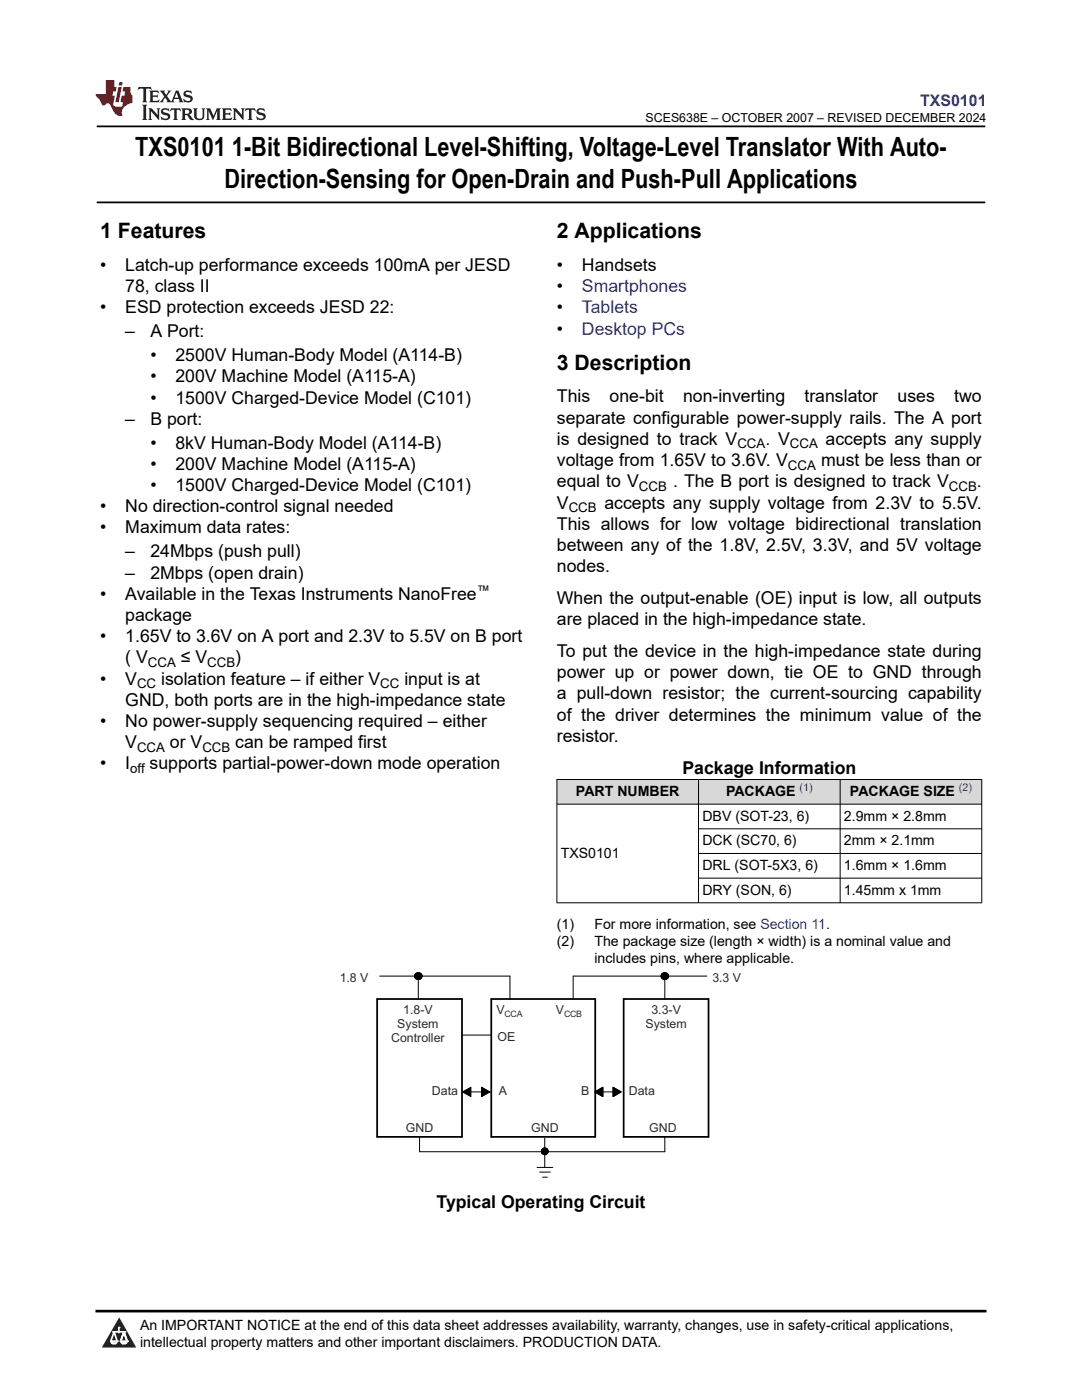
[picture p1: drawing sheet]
<svg xmlns="http://www.w3.org/2000/svg" width="216mm" height="279mm" viewBox="0 0 216 279" stroke-linecap="round" stroke-linejoin="round" font-family="sans-serif">
<defs><g id="words">
<g font-size="5.3">
<text x="27" y="31.2">TXS0101</text>
<text x="46.3" y="31.2">1-Bit Bidirectional Level-Shifting, Voltage-Level Translator With Auto-</text>
<text x="44.8" y="37.5">Direction-Sensing for Open-Drain and Push-Pull Applications</text>
</g>
<g font-size="4.2">
<text x="20" y="47.5">1 Features</text>
<text x="111.1" y="47.5">2 Applications</text>
<text x="111.1" y="73.8">3 Description</text>
</g>
<g font-size="3.5">
<text x="20" y="54.1">•</text>
<text x="25" y="54.1">Latch-up performance exceeds 100mA per JESD</text>
<text x="25" y="58.3">78, class II</text>
<text x="111.1" y="54.1">•</text>
<text x="111.1" y="58.3">•</text>
<text x="116.1" y="54.1">Handsets</text>
<text x="20" y="62.5">•</text>
<text x="25" y="62.5">ESD protection exceeds JESD 22:</text>
<text x="111.1" y="62.5">•</text>
<text x="25" y="67.3">–</text>
<text x="30" y="67.3">A Port:</text>
<text x="111.1" y="66.8">•</text>
<text x="30" y="72.1">•</text>
<text x="30" y="76.3">•</text>
<text x="35" y="72.1">2500V Human-Body Model (A114-B)</text>
<text x="35" y="76.3">200V Machine Model (A115-A)</text>
<text x="30" y="80.5">•</text>
<text x="35" y="80.5">1500V Charged-Device Model (C101)</text>
<text x="111.1" y="80.3">This</text>
<text x="121.6" y="80.3">one-bit</text>
<text x="136.3" y="80.3">non-inverting</text>
<text x="160.5" y="80.3">translator</text>
<text x="179.1" y="80.3">uses</text>
<text x="190.4" y="80.3">two</text>
<text x="25" y="84.8">–</text>
<text x="30" y="84.8">B port:</text>
<text x="30" y="89.5">•</text>
<text x="35" y="89.5">8kV Human-Body Model (A114-B)</text>
<text x="111.1" y="84.6">separate configurable power-supply rails. The A port</text>
<text x="111.1" y="88.8">is designed to track V</text>
<text x="152.7" y="88.8">. V</text>
<text x="164.8" y="88.8">accepts any supply</text>
<text x="30" y="93.8">•</text>
<text x="35" y="93.8">200V Machine Model (A115-A)</text>
<text x="111.1" y="93">voltage from 1.65V to 3.6V. V</text>
<text x="163.9" y="93">must be less than or</text>
<text x="30" y="98">•</text>
<text x="35" y="98">1500V Charged-Device Model (C101)</text>
<text x="111.1" y="101.5">V</text>
<text x="111.1" y="97.3">equal to V</text>
<text x="120.6" y="101.5">accepts any supply voltage from 2.3V to 5.5V.</text>
<text x="134.3" y="97.3">. The B port is designed to track V</text>
<text x="194.9" y="97.3">.</text>
<text x="20" y="102.2">•</text>
<text x="20" y="106.5">•</text>
<text x="25" y="102.2">No direction-control signal needed</text>
<text x="25" y="106.5">Maximum data rates:</text>
<text x="111.1" y="105.7">This allows for low voltage bidirectional translation</text>
<text x="25" y="111.2">–</text>
<text x="30" y="111.2">24Mbps (push pull)</text>
<text x="111.1" y="110">between any of the 1.8V, 2.5V, 3.3V, and 5V voltage</text>
<text x="20" y="119.7">•</text>
<text x="25" y="115.5">–</text>
<text x="25" y="119.7">Available in the Texas Instruments NanoFree</text>
<text x="30" y="115.5">2Mbps (open drain)</text>
<text x="111.1" y="114.2">nodes.</text>
<text x="25" y="123.9">package</text>
<text x="111.1" y="124.8">are placed in the high-impedance state.</text>
<text x="111.1" y="120.5">When the output-enable (OE) input is low, all outputs</text>
<text x="20" y="128.2">•</text>
<text x="25" y="128.2">1.65V to 3.6V on A port and 2.3V to 5.5V on B port</text>
<text x="111.1" y="131.1">To put the device in the high-impedance state during</text>
<text x="20" y="136.6">•</text>
<text x="25" y="136.6">V</text>
<text x="25" y="132.4">( V</text>
<text x="32.2" y="136.6">isolation feature – if either V</text>
<text x="36.1" y="132.4">≤ V</text>
<text x="46.9" y="132.4">)</text>
<text x="80.7" y="136.6">input is at</text>
<text x="111.1" y="135.4">power up or power down, tie OE to GND through</text>
<text x="25" y="140.9">GND, both ports are in the high-impedance state</text>
<text x="111.1" y="143.8">of the driver determines the minimum value of the</text>
<text x="111.1" y="139.6">a pull-down resistor; the current-sourcing capability</text>
<text x="20" y="145.1">•</text>
<text x="25" y="145.1">No power-supply sequencing required – either</text>
<text x="25" y="149.3">V</text>
<text x="33.9" y="149.3">or V</text>
<text x="47" y="149.3">can be ramped first</text>
<text x="111.1" y="148.1">resistor.</text>
<text x="20" y="153.6">•</text>
<text x="25" y="153.6">I</text>
<text x="29.9" y="153.6">supports partial-power-down mode operation</text>
<text x="136.2" y="154.4">Package Information</text>
<text x="87.1" y="241">Typical Operating Circuit</text>
</g>
<g font-size="3.5" fill="#00f">
<text x="116.1" y="58.3">Smartphones</text>
<text x="116.1" y="62.5">Tablets</text>
<text x="116.1" y="66.8">Desktop PCs</text>
</g>
<text font-size="3.2" fill="#00f" x="183.6" y="21.1">TXS0101</text>
<g font-size="2.8">
<text x="114.9" y="158.8">PART NUMBER</text>
<text x="144.9" y="158.8">PACKAGE</text>
<text x="169.6" y="158.8">PACKAGE SIZE</text>
<text x="140.2" y="163.8">DBV (SOT-23, 6)</text>
<text x="168.4" y="163.8">2.9mm × 2.8mm</text>
<text x="111.9" y="171.1">TXS0101</text>
<text x="140.2" y="168.7">DCK (SC70, 6)</text>
<text x="140.2" y="173.6">DRL (SOT-5X3, 6)</text>
<text x="168.4" y="168.7">2mm × 2.1mm</text>
<text x="168.4" y="173.6">1.6mm × 1.6mm</text>
<text x="140.2" y="178.5">DRY (SON, 6)</text>
<text x="168.4" y="178.5">1.45mm x 1mm</text>
<text x="111.1" y="185.3">(1)</text>
<text x="118.6" y="185.3">For more information, see Section 11.</text>
<text x="111.1" y="188.7">(2)</text>
<text x="118.6" y="188.7">The package size (length × width) is a nominal value and</text>
<text x="118.6" y="192.1">includes pins, where applicable.</text>
<text x="27.9" y="265.5">An IMPORTANT NOTICE at the end of this data sheet addresses availability, warranty, changes, use in safety-critical applications,</text>
<text x="27.9" y="268.9">intellectual property matters and other important disclaimers. PRODUCTION DATA.</text>
</g>
<g font-size="2.6">
<text x="147.1" y="89.5">CCA</text>
<text x="157.6" y="89.5">CCA</text>
<text x="157.2" y="93.7">CCA</text>
<text x="127.5" y="98">CCB</text>
<text x="189.3" y="98">CCB</text>
<text x="113.5" y="102.2">CCB</text>
<text x="95.1" y="118.8">™</text>
<text x="27.4" y="137.3">CC</text>
<text x="29.5" y="133.1">CCA</text>
<text x="41.3" y="133.1">CCB</text>
<text x="75.9" y="137.3">CC</text>
<text x="26" y="154.3">off</text>
<text x="27.4" y="150">CCA</text>
<text x="40.4" y="150">CCB</text>
</g>
<text font-size="2.5" x="128.8" y="24.3">SCES638E – OCTOBER 2007 – REVISED DECEMBER 2024</text>
<g font-size="2.5" fill="#2b292a">
<text x="67.8" y="196.1">1.8 V</text>
<text x="142.1" y="196.1">3.3 V</text>
<text x="80.4" y="202.4">1.8-V</text>
<text x="99" y="202.3">V</text>
<text x="110.9" y="202.3">V</text>
<text x="130" y="202.4">3.3-V</text>
<text x="78" y="207.9">Controller</text>
<text x="79.3" y="205.1">System</text>
<text x="99.3" y="207.8">OE</text>
<text x="128.8" y="205.1">System</text>
<text x="86.2" y="218.6">Data</text>
<text x="99.5" y="218.6">A</text>
<text x="116" y="218.6">B</text>
<text x="125.5" y="218.6">Data</text>
<text x="81" y="225.9">GND</text>
<text x="106" y="225.9">GND</text>
<text x="129.5" y="225.9">GND</text>
</g>
<g font-size="2.1" fill="#00f">
<text x="159.6" y="157.9">(1)</text>
<text x="191.3" y="157.9">(2)</text>
</g>
<g font-size="1.8" fill="#2b292a">
<text x="100.7" y="203">CCA</text>
<text x="112.5" y="203">CCB</text>
</g>
</g></defs>
<path d="M19.3 25.2h177.3M19.3 40.4h177.3" fill="none" stroke="#000" stroke-width=".35"/>
<g fill="#d8d8d8">
<path d="M111.1 155.6h84.8v4.9h-84.8z" fill-rule="evenodd"/>
<path d="M111.2 155.6h28.1v4.8h-28.1z" fill-rule="evenodd"/>
<path d="M139.4 155.6h28.2v4.8h-28.2z" fill-rule="evenodd"/>
<path d="M167.7 155.6h28.1v4.8h-28.1z" fill-rule="evenodd"/>
</g>
<g fill="none" stroke="#000" stroke-width=".2">
<path d="M111.1 155.6h84.9M111.1 155.5v24.7M139.4 155.5v24.7M167.6 155.5v24.7M195.9 155.5v24.7M111.1 160.5h84.9M139.4 165.4h56.6M139.4 170.3h56.6M139.4 175.3h56.6M75.8 194.8h26v4.6M83.5 194.8v4.6M111.1 180.2h84.9"/>
<path d="M132.7 194.8v4.6M141 194.8h-26.6v4.6M92.2 206.6h5.8M92.2 217.9h5.8M92.3 217.9l1.7-.9v1.8zM96.1 217l1.6 .9-1.6 .9zM118.7 217.9l1.6-.9v1.8zM118.8 217.9h5.1M122.3 217l1.6 .9-1.6 .9zM83.7 226.9v3h49v-3M107.2 233h3.1M107.7 233.9h2.1"/>
<path d="M108.3 234.9h.9M108.7 227.1v5.9"/>
<circle cx="83.5" cy="194.8" r=".72"/>
<circle cx="132.7" cy="194.8" r=".72"/>
<circle cx="108.7" cy="229.8" r=".68"/>
</g>
<path d="M75.3 199.4h16.9v27.5h-16.9zM98 199.4h20.8v27.5h-20.8zM124.4 199.4h17v27.5h-17z" fill="none" stroke="#000" stroke-width=".35"/>
<g fill="#000">
<path d="M92.3 217.9l1.7-.9v1.8zM96.1 217l1.6 .9-1.6 .9zM118.7 217.9l1.6-.9v1.8zM122.3 217l1.6 .9-1.6 .9z"/>
<circle cx="83.5" cy="194.8" r=".72"/>
<circle cx="132.7" cy="194.8" r=".72"/>
<circle cx="108.7" cy="229.8" r=".68"/>
</g>
<path d="M0 0h215.9v23.8h-215.9z" fill-rule="evenodd" fill="#fff"/>
<path d="M27.7 17.4l-.2 .6 .5-.3h.6v.2v2.1l-.2 .4h1l-.2-.4v-2.1v-.2h.5l.5 .3-.1-.6zM29.8 18.1l.2 .4v1.5l-.2 .4h1.9l.1-.6a1.08 1.08 0 0 1-1.3 .2v-.7h.6l.4 .2v-.6l-.4 .2h-.6v-.6l.2-.1a1 1 0 0 1 1 .2l-.1-.5zM31.8 18.1l1 1.1-1 1.2h.9l-.2-.2 .4-.7 .5 .7-.2 .2h1.6l-.2-.2 .1-.4h1l.1 .4-.1 .2h.9l-.2-.3-.8-2h-.5l-1 2.2-.8-1.1 .9-1.1h-.8l.2 .2-.5 .7-.3-.7 .1-.2zM35.2 18.5l.4 1h-.8zM36.8 18.2a.65 .65 0 0 0-.2 .8 .65 .65 0 0 0 .6 .4l.7 .2 .1 .2a.79 .79 0 0 1-.7 .4 .79 .79 0 0 1-.7-.5l.1 .7 .2-.1a.93 .93 0 0 0 1.1 .1 .93 .93 0 0 0 .4-1 1.46 1.46 0 0 0-1.2-.6l-.1-.3a1.09 1.09 0 0 1 1.2 .2l-.2-.6-.1 .1-.6-.2zM28.4 20.9l.2 .4v2.3l-.2 .3h1l-.2-.3v-2.3l.2-.4zM29.6 21.6l.2 .4v1.6l-.2 .3h.8l-.3-.3v-1.4l1.7 1.8v-2l.2-.4h-.8l.2 .2 .1 1.1-1.2-1.3zM32.3 21.8a.65 .65 0 0 0-.2 .7 .65 .65 0 0 0 .7 .4l.6 .2 .1 .2a.79 .79 0 0 1-.7 .4 .79 .79 0 0 1-.7-.5l.1 .7 .2-.1a.93 .93 0 0 0 1.1 .1 .93 .93 0 0 0 .4-.9 1.46 1.46 0 0 0-1.2-.6l-.1-.4a1.09 1.09 0 0 1 1.2 .2l-.2-.6-.1 .1-.6-.1zM34.1 21.6l-.1 .7a.63 .63 0 0 1 .7-.4l.1 1.7-.3 .3h1l-.2-.3v-1.7a.66 .66 0 0 1 .8 .4l-.1-.7zM36.2 21.6l.2 .4v1.6l-.2 .3h.9l-.2-.2v-.7h.5l.1 .2a.79 .79 0 0 0 1.2 .6l-1-.9a.61 .61 0 0 0 .6-.6 .61 .61 0 0 0-.5-.6zM36.9 21.9h.2a.47 .47 0 0 1 .5 .1 .47 .47 0 0 1 .1 .5l-.2 .2h-.6zM38.5 21.6l.2 .2a2.27 2.27 0 0 0 .4 2 1.04 1.04 0 0 0 1.7-.7v-1.3l.2-.2h-.8l.2 .4v1.1a.6 .6 0 0 1-.6 .6 .6 .6 0 0 1-.6-.6v-1.1l.3-.4zM41.1 21.6l.2 .4v1.6l-.2 .3h.7l-.2-.3v-1.5l.9 1.9 .8-1.9v1.5l-.2 .3h1l-.3-.3v-1.6l.3-.4h-.8l-.7 1.5-.7-1.5zM44.3 21.6l.2 .4v1.6l-.2 .3h1.9l.1-.5a1.09 1.09 0 0 1-1.3 .1v-.6h.6l.4 .1v-.6l-.4 .2h-.6v-.6l.2-.1a1.01 1.01 0 0 1 1 .3l-.1-.6zM46.4 21.6l.3 .4v1.6l-.3 .3h.8l-.2-.3v-1.4l1.6 1.8v-2l.2-.4h-.7l.2 .2v1.1l-1.2-1.3zM49 21.6l-.1 .7a.63 .63 0 0 1 .8-.4v1.7l-.3 .3h1l-.2-.3v-1.7a.66 .66 0 0 1 .8 .4l-.1-.7zM51.4 21.8a.65 .65 0 0 0-.2 .7 .65 .65 0 0 0 .6 .4l.6 .2 .2 .2a.79 .79 0 0 1-.8 .4 .79 .79 0 0 1-.6-.5l.1 .7 .2-.1a.93 .93 0 0 0 1 .1 .93 .93 0 0 0 .5-.9 1.46 1.46 0 0 0-1.3-.6l-.1-.4a1.09 1.09 0 0 1 1.3 .2l-.2-.6-.2 .1-.5-.1z" fill="#231f20"/>
<path d="M21.1 16v2.8h-2.1l.1 .3 .9 1a.95 .95 0 0 0 .9 .9 .59 .59 0 0 1 .6-.4 .59 .59 0 0 1 .5 .4l.4 .8a1.59 1.59 0 0 0 2.1 1.3 1.61 1.61 0 0 1 1-2.2l1-.4-.1-1.5a1.59 1.59 0 0 1-.4-1.6h-1.4l-.2 .9h.5l-.1 .8h-.5l-.2 1v.2l.4 .1-.2 .9h-.6a.73 .73 0 0 1-1.1-.7l.3-1.5h-.5l.2-.8h.5l.2-.9h-.5v-1.4zM23.6 17.4l-.6 3h.7l.6-3zM23.8 16.4l-.1 .7h.7l.1-.7z" fill="#ed1c24"/>
<path d="M0 261.4h215.9v18h-215.9z" fill-rule="evenodd" fill="#fff"/>
<path d="M23.8 262.9l3.4 6h-6.9z" fill="#231f20"/>
<path d="M22.1 267.7h1.3l-.4 .5h-.3a.55 .55 0 0 1-.6-.5z" fill-rule="evenodd" fill="#fff"/>
<path d="M22.1 267.7h1.3l-.4 .5h-.3a.55 .55 0 0 1-.6-.5z" fill="none" stroke="#231f20" stroke-width=".34"/>
<path d="M22.1 267.7h1.3l-.4 .5h-.5zM23.7 265.9h.1M23.7 264.9v1z" fill="none" stroke="#fff" stroke-width=".34"/>
<circle cx="23.7" cy="264.9" r=".17" fill="#fff"/>
<path d="M22.6 265.8h.1M22.6 265.8h2.3z" fill="none" stroke="#fff" stroke-width=".34"/>
<circle cx="24.9" cy="265.8" r=".17" fill="#fff"/>
<path d="M24 267.7h.1" fill="none" stroke="#fff" stroke-width=".34"/>
<path d="M24.7 265.8l-.7 1.9z" fill="#fff"/>
<path d="M24.7 265.8l-.7 1.9z" fill="none" stroke="#fff" stroke-width=".34"/>
<path d="M24.7 265.8l.7 1.9z" fill="#fff"/>
<path d="M24.7 265.8l.7 1.9zM25.3 267.7h.1" fill="none" stroke="#fff" stroke-width=".34"/>
<circle cx="22.1" cy="267.7" r=".17" fill="#fff"/>
<path d="M22.8 265.8l-.7 1.9zM22.8 265.8l.6 1.9z" fill="none" stroke="#fff" stroke-width=".34"/>
<circle cx="23.4" cy="267.7" r=".17" fill="#fff"/>
<path d="M24.1 267.7h1.3a.65 .65 0 0 1-.6 .5 .65 .65 0 0 1-.7-.5z" fill-rule="evenodd" fill="#fff"/>
<path d="M24.1 267.7h1.3a.65 .65 0 0 1-.6 .5 .65 .65 0 0 1-.7-.5z" fill="none" stroke="#231f20" stroke-width=".34"/>
<path d="M24 267.7h.1M24.1 267.7h1.3l-.4 .5h-.5z" fill="none" stroke="#fff" stroke-width=".34"/>
<circle cx="25.4" cy="267.7" r=".17" fill="#fff"/>
<path d="M19 261.7h177.8" fill="none" stroke="#000" stroke-width=".53"/>
<use href="#words"/>
</svg>
